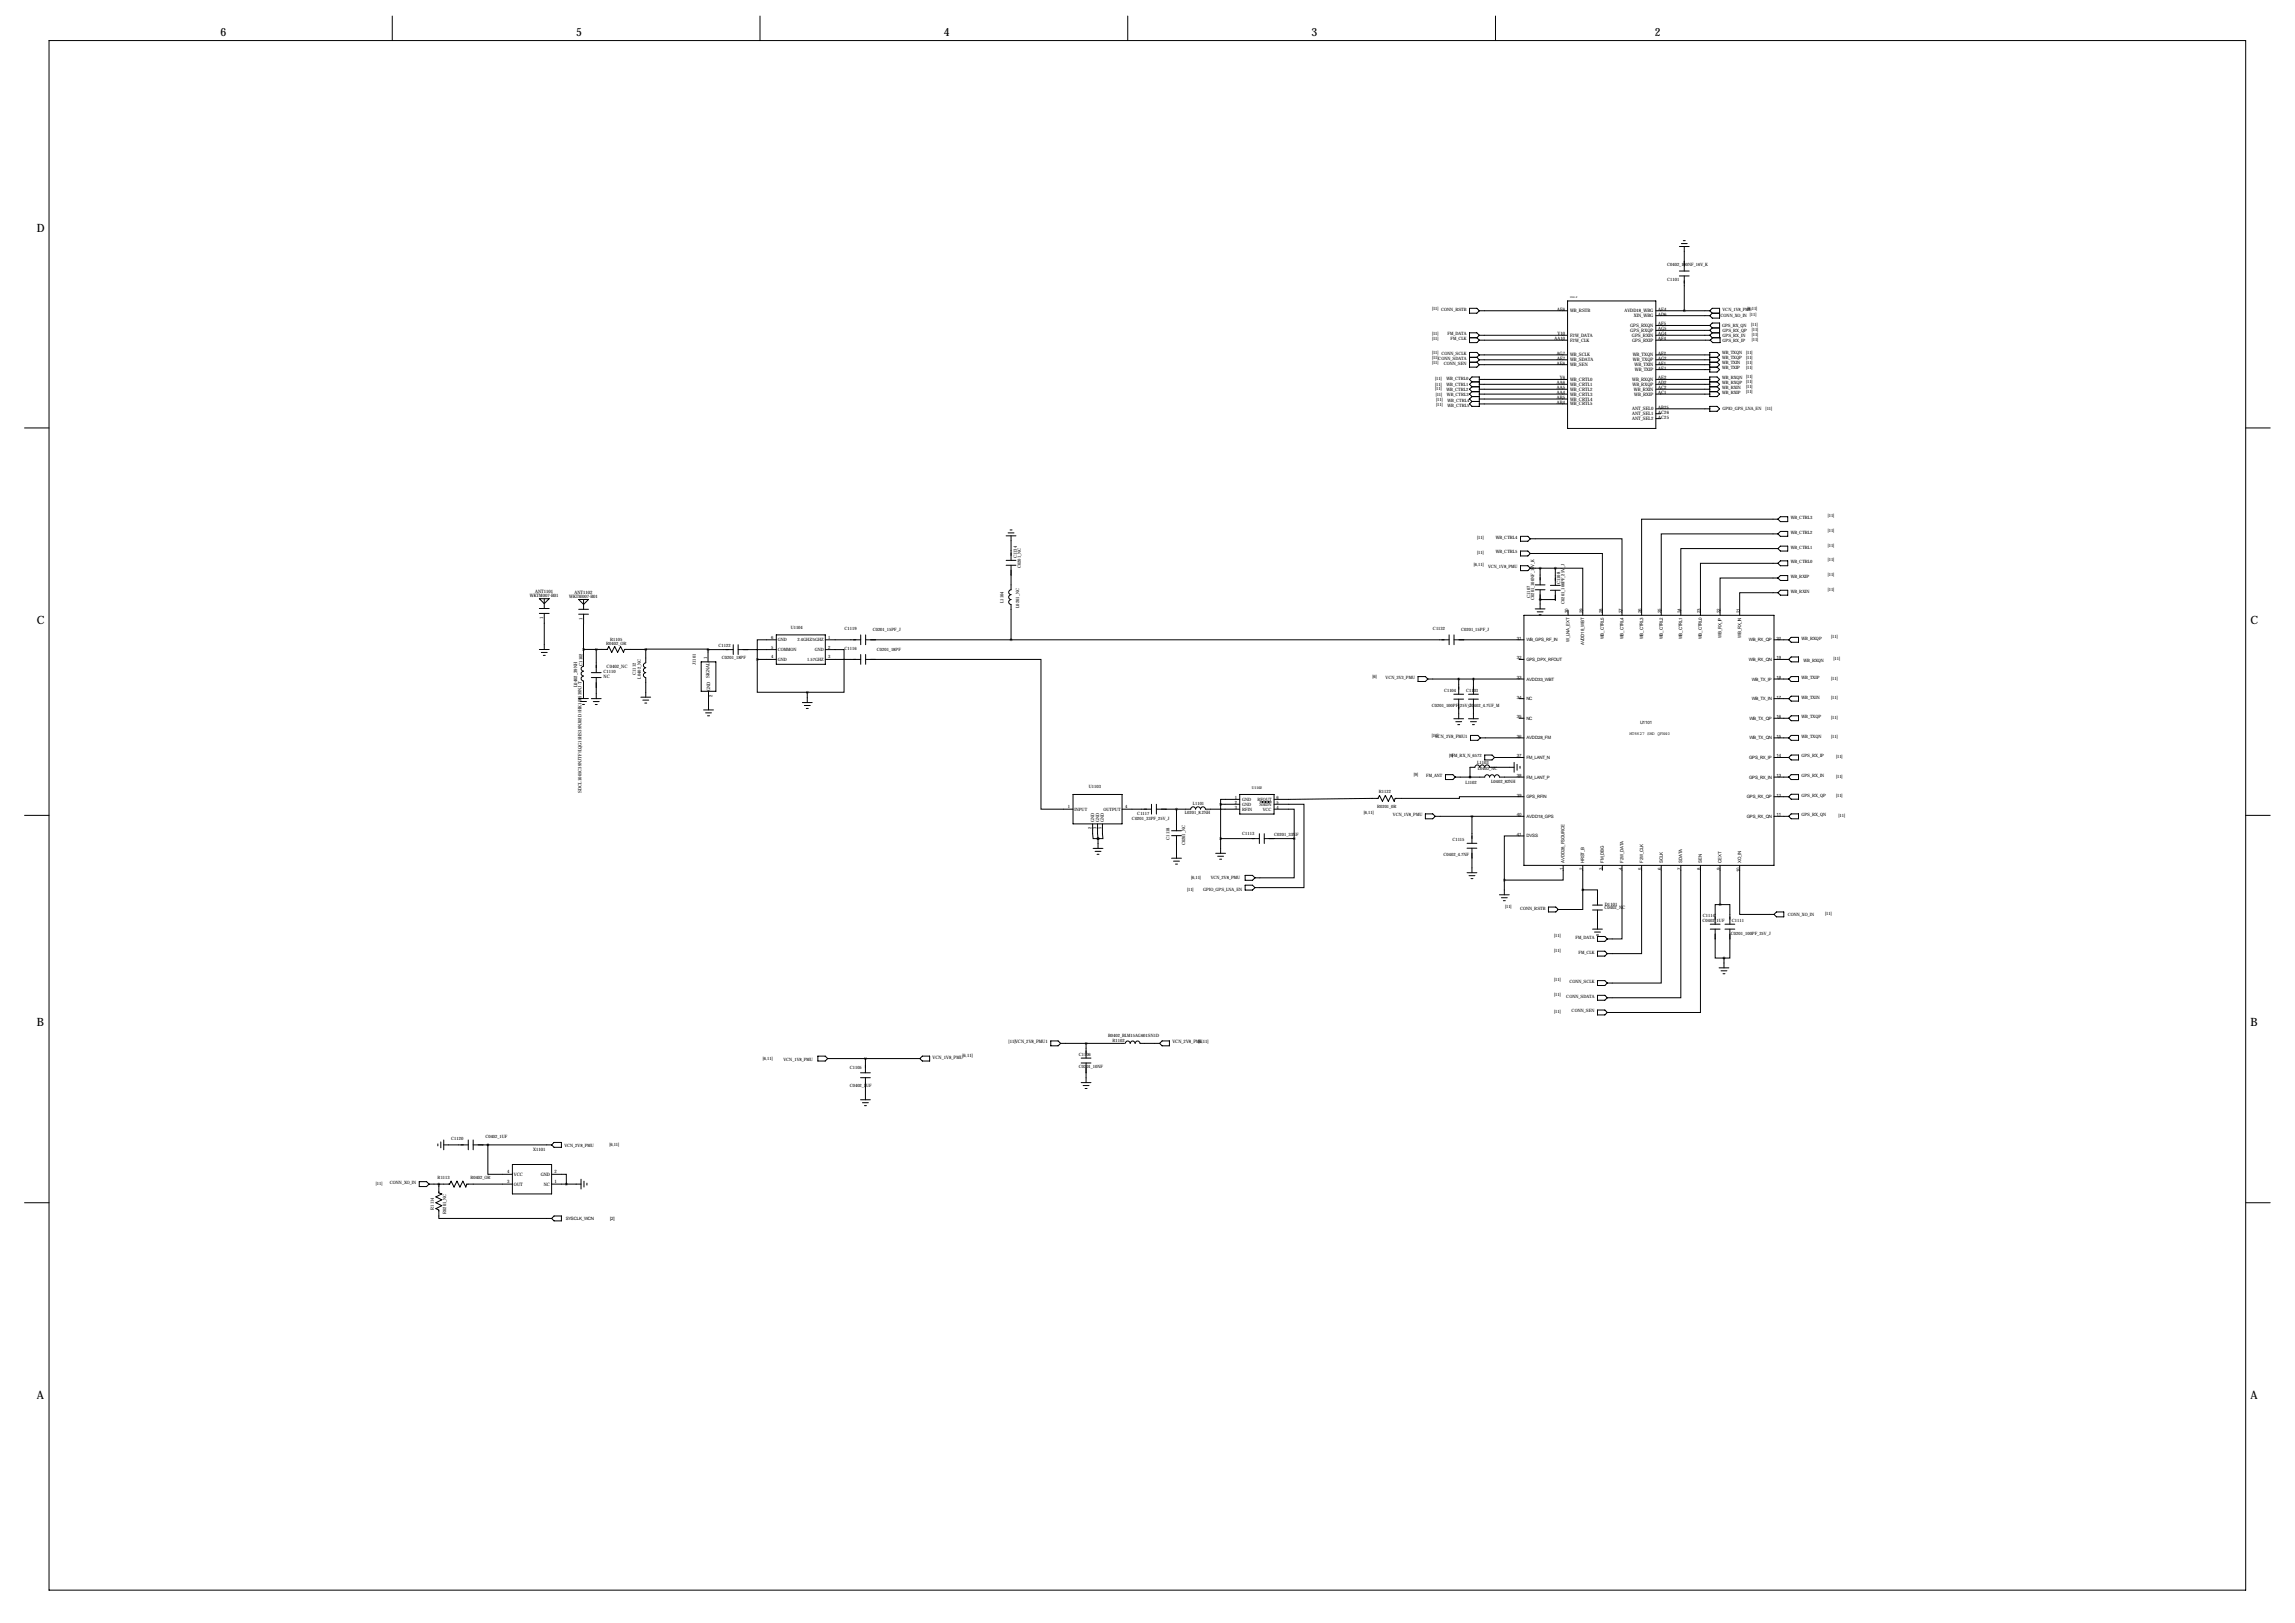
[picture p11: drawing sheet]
<svg xmlns="http://www.w3.org/2000/svg" width="1189mm" height="841mm" viewBox="0 0 1189 841" stroke-linecap="round" stroke-linejoin="round" font-family="sans-serif">
<defs><g id="words">
<g font-size="5.9">
<text x="114" y="18">6</text>
<text x="298" y="18">5</text>
<text x="489" y="18">4</text>
<text x="679" y="18">3</text>
<text x="857" y="18">2</text>
<text x="19" y="120">D</text>
<text x="19" y="323">C</text>
<text x="1166" y="323">C</text>
<text x="19" y="532">B</text>
<text x="1166" y="532">B</text>
<text x="19" y="725">A</text>
<text x="1166" y="725">A</text>
</g>
<g font-size="2.4">
<text x="807" y="161">AF6</text>
<text x="813" y="162">WB_RSTB</text>
<text x="842" y="162">AVDD18_WBG</text>
<text x="859" y="161">AE4</text>
<text x="846" y="164">XIN_WBG</text>
<text x="859" y="164">AD6</text>
<text x="807" y="174">Y10</text>
<text x="844" y="169">GPS_RXQN</text>
<text x="845" y="172">GPS_RXQP</text>
<text x="859" y="174">AG4</text>
<text x="859" y="169">AF5</text>
<text x="859" y="171">AG5</text>
<text x="805" y="176">AA10</text>
<text x="813" y="177">F2W_CLK</text>
<text x="813" y="174">F2W_DATA</text>
<text x="845" y="174">GPS_RXIN</text>
<text x="845" y="177">GPS_RXIP</text>
<text x="859" y="176">AF4</text>
<text x="806" y="184">AG7</text>
<text x="813" y="185">WB_SCLK</text>
<text x="846" y="185">WB_TXQN</text>
<text x="859" y="184">AF2</text>
<text x="807" y="189">AE6</text>
<text x="807" y="186">AF7</text>
<text x="813" y="187">WB_SDATA</text>
<text x="813" y="190">WB_SEN</text>
<text x="846" y="187">WB_TXQP</text>
<text x="847" y="190">WB_TXIN</text>
<text x="859" y="186">AG2</text>
<text x="859" y="189">AF1</text>
<text x="859" y="191">AE1</text>
<text x="808" y="197">Y6</text>
<text x="813" y="197">WB_CRTL0</text>
<text x="845" y="197">WB_RXQN</text>
<text x="847" y="192">WB_TXIP</text>
<text x="859" y="197">AE2</text>
<text x="807" y="199">AA6</text>
<text x="807" y="202">AA5</text>
<text x="813" y="200">WB_CRTL1</text>
<text x="813" y="202">WB_CRTL2</text>
<text x="846" y="200">WB_RXQP</text>
<text x="846" y="202">WB_RXIN</text>
<text x="859" y="199">AD2</text>
<text x="859" y="202">AC2</text>
<text x="807" y="204">AA4</text>
<text x="807" y="207">AB5</text>
<text x="807" y="209">AB4</text>
<text x="813" y="205">WB_CRTL3</text>
<text x="813" y="207">WB_CRTL4</text>
<text x="847" y="205">WB_RXIP</text>
<text x="859" y="204">AC1</text>
<text x="813" y="210">WB_CRTL5</text>
<text x="845" y="213">ANT_SEL0</text>
<text x="845" y="215">ANT_SEL1</text>
<text x="859" y="212">AB25</text>
<text x="859" y="214">AC26</text>
<text x="845" y="218">ANT_SEL2</text>
<text x="859" y="217">AC25</text>
<text x="274" y="309">WKTM007-B01</text>
<text x="277" y="307">ANT1101</text>
<text x="295" y="310">WKTM007-B01</text>
<text x="298" y="307">ANT1102</text>
<text x="281" y="320" transform="rotate(-90 281 320)">1</text>
<text x="302" y="321" transform="rotate(-90 302 321)">1</text>
<text x="366" y="341" transform="rotate(-90 366 341)">1</text>
<text x="302" y="345" transform="rotate(-90 302 345)">C1102</text>
<text x="314" y="346">C0402_NC</text>
<text x="313" y="351">NC</text>
<text x="299" y="356" transform="rotate(-90 299 356)">L0402_39NH</text>
<text x="368" y="358" transform="rotate(-90 368 358)">GND SIGNAL</text>
<text x="369" y="361" transform="rotate(-90 369 361)">2</text>
<text x="742" y="382">[11]</text>
<text x="743" y="382">VCN_2V8_PMU1</text>
<text x="301" y="411" transform="rotate(-90 301 411)">SDCL1005C39NJTF//LQG15HS39NJ02D //HK100539NJ-T</text>
<text x="831" y="471">C0402_NC</text>
<text x="831" y="469">D1101</text>
<text x="523" y="540">[11]VCN_2V8_PMU1</text>
<text x="607" y="540">VCN_2V8_PMU</text>
<text x="621" y="540">[6,11]</text>
<text x="483" y="548">VCN_1V8_PMU</text>
<text x="499" y="548">[6,11]</text>
<text x="276" y="596">X1101</text>
<text x="263" y="608">4</text>
<text x="266" y="609">VCC</text>
<text x="280" y="609">GND</text>
<text x="287" y="608">2</text>
<text x="263" y="613">3</text>
<text x="266" y="614">OUT</text>
<text x="282" y="614">NC</text>
<text x="287" y="613">1</text>
</g>
<g font-size="2.3">
<text x="864" y="138">C0402_100NF_16V_K</text>
<text x="864" y="146">C1101</text>
<text x="742" y="161">[11] CONN_RSTB</text>
<text x="892" y="161">VCN_1V8_PMU</text>
<text x="905" y="160">[6,11]</text>
<text x="891" y="164">CONN_XO_IN [11]</text>
<text x="742" y="173">[11]</text>
<text x="750" y="174">FM_DATA</text>
<text x="892" y="170">GPS_RX_QN</text>
<text x="892" y="172">GPS_RX_QP</text>
<text x="907" y="169">[11]</text>
<text x="907" y="172">[11]</text>
<text x="742" y="176">[11]</text>
<text x="751" y="176">FM_CLK</text>
<text x="892" y="175">GPS_RX_IN</text>
<text x="892" y="177">GPS_RX_IP</text>
<text x="907" y="174">[11]</text>
<text x="907" y="176">[11]</text>
<text x="742" y="184">[11] CONN_SCLK</text>
<text x="892" y="184">WB_TXQN</text>
<text x="904" y="183">[11]</text>
<text x="904" y="186">[11]</text>
<text x="742" y="186">[11]CONN_SDATA</text>
<text x="742" y="189">[11]</text>
<text x="748" y="189">CONN_SEN</text>
<text x="892" y="186">WB_TXQP</text>
<text x="892" y="189">WB_TXIN</text>
<text x="892" y="191">WB_TXIP</text>
<text x="904" y="188">[11]</text>
<text x="904" y="191">[11]</text>
<text x="743" y="197">[11]</text>
<text x="749" y="197">WB_CTRL0</text>
<text x="892" y="196">WB_RXQN</text>
<text x="904" y="196">[11]</text>
<text x="743" y="200">[11]</text>
<text x="743" y="202">[11]</text>
<text x="749" y="200">WB_CTRL1</text>
<text x="749" y="202">WB_CTRL2</text>
<text x="892" y="199">WB_RXQP</text>
<text x="892" y="201">WB_RXIN</text>
<text x="892" y="204">WB_RXIP</text>
<text x="904" y="199">[11]</text>
<text x="904" y="201">[11]</text>
<text x="904" y="204">[11]</text>
<text x="744" y="205">[11]</text>
<text x="744" y="208">[11]</text>
<text x="750" y="205">WB_CTRL3</text>
<text x="750" y="208">WB_CTRL4</text>
<text x="744" y="211">[11]</text>
<text x="750" y="211">WB_CTRL5</text>
<text x="892" y="213">GPIO_GPS_LNA_EN</text>
<text x="915" y="212">[11]</text>
<text x="928" y="269">WB_CTRL3</text>
<text x="947" y="268">[11]</text>
<text x="947" y="276">[11]</text>
<text x="765" y="279">[11]</text>
<text x="775" y="279">WB_CTRL4</text>
<text x="928" y="277">WB_CTRL2</text>
<text x="765" y="287">[11]</text>
<text x="775" y="287">WB_CTRL5</text>
<text x="928" y="284">WB_CTRL1</text>
<text x="947" y="283">[11]</text>
<text x="527" y="289" transform="rotate(-90 527 289)">C1134</text>
<text x="763" y="293">[6,11]</text>
<text x="928" y="292">WB_CTRL0</text>
<text x="947" y="291">[11]</text>
<text x="529" y="294" transform="rotate(-90 529 294)">C0201_NC</text>
<text x="771" y="294">VCN_1V8_PMU</text>
<text x="928" y="299">WB_RXIP</text>
<text x="947" y="298">[11]</text>
<text x="808" y="303" transform="rotate(-90 808 303)">C1108</text>
<text x="793" y="310" transform="rotate(-90 793 310)">C1107</text>
<text x="795" y="311" transform="rotate(-90 795 311)">C0201_100NF_10V_K</text>
<text x="928" y="307">WB_RXIN</text>
<text x="947" y="306">[11]</text>
<text x="520" y="312" transform="rotate(-90 520 312)">L1104</text>
<text x="528" y="315" transform="rotate(-90 528 315)">L0201_NC</text>
<text x="811" y="313" transform="rotate(-90 811 313)">C0201_100PF_25V_J</text>
<text x="812" y="317" transform="rotate(-90 812 317)">30</text>
<text x="820" y="317" transform="rotate(-90 820 317)">29</text>
<text x="830" y="317" transform="rotate(-90 830 317)">28</text>
<text x="840" y="317" transform="rotate(-90 840 317)">27</text>
<text x="850" y="317" transform="rotate(-90 850 317)">26</text>
<text x="861" y="317" transform="rotate(-90 861 317)">25</text>
<text x="871" y="317" transform="rotate(-90 871 317)">24</text>
<text x="881" y="317" transform="rotate(-90 881 317)">23</text>
<text x="891" y="317" transform="rotate(-90 891 317)">22</text>
<text x="901" y="317" transform="rotate(-90 901 317)">21</text>
<text x="410" y="326">U1104</text>
<text x="438" y="326">C1119</text>
<text x="452" y="327">C0201_15PF_J</text>
<text x="742" y="326">C1132</text>
<text x="757" y="327">C0201_15PF_J</text>
<text x="314" y="334">R0402_OR</text>
<text x="316" y="332">R1105</text>
<text x="372" y="335">C1122</text>
<text x="399" y="336">5</text>
<text x="399" y="331">6</text>
<text x="403" y="332">GND</text>
<text x="413" y="332">2.4GHZ/5GHZ</text>
<text x="429" y="331">1</text>
<text x="429" y="336">2</text>
<text x="786" y="331">31</text>
<text x="791" y="332">WB_GPS_RF_IN</text>
<text x="813" y="332" transform="rotate(-90 813 332)">W_LNA_EXT</text>
<text x="821" y="334" transform="rotate(-90 821 334)">AVDD18_WBT</text>
<text x="831" y="331" transform="rotate(-90 831 331)">WB_CTRL5</text>
<text x="841" y="331" transform="rotate(-90 841 331)">WB_CTRL4</text>
<text x="851" y="331" transform="rotate(-90 851 331)">WB_CTRL3</text>
<text x="861" y="331" transform="rotate(-90 861 331)">WB_CTRL2</text>
<text x="871" y="331" transform="rotate(-90 871 331)">WB_CTRL1</text>
<text x="882" y="331" transform="rotate(-90 882 331)">WB_CTRL0</text>
<text x="892" y="331" transform="rotate(-90 892 331)">WB_RX_IP</text>
<text x="902" y="331" transform="rotate(-90 902 331)">WB_RX_IN</text>
<text x="906" y="332">WB_RX_QP</text>
<text x="920" y="331">20</text>
<text x="933" y="331">WB_RXQP</text>
<text x="949" y="330">[11]</text>
<text x="374" y="341">C0201_18PF</text>
<text x="399" y="341">4</text>
<text x="403" y="337">COMMON</text>
<text x="422" y="337">GND</text>
<text x="429" y="341">3</text>
<text x="438" y="336">C1116</text>
<text x="454" y="337">C0201_18PF</text>
<text x="786" y="342">32</text>
<text x="920" y="342">19</text>
<text x="950" y="342">[11]</text>
<text x="360" y="344" transform="rotate(-90 360 344)">J1101</text>
<text x="403" y="342">GND</text>
<text x="418" y="342">1.57GHZ</text>
<text x="791" y="342">GPS_DPX_RFOUT</text>
<text x="906" y="342">WB_RX_QN</text>
<text x="934" y="343">WB_RXQN</text>
<text x="313" y="349">C1110</text>
<text x="329" y="350" transform="rotate(-90 329 350)">C1112</text>
<text x="332" y="351" transform="rotate(-90 332 351)">L0402_NC</text>
<text x="711" y="351">[6]</text>
<text x="718" y="352">VCN_3V3_PMU</text>
<text x="786" y="352">33</text>
<text x="791" y="352">AVDD33_WBT</text>
<text x="907" y="352">WB_TX_IP</text>
<text x="920" y="352">18</text>
<text x="933" y="352">WB_TXIP</text>
<text x="949" y="352">[11]</text>
<text x="748" y="358">C1104</text>
<text x="759" y="358">C1103</text>
<text x="786" y="362">34</text>
<text x="791" y="363">NC</text>
<text x="907" y="363">WB_TX_IN</text>
<text x="920" y="362">17</text>
<text x="933" y="362">WB_TXIN</text>
<text x="949" y="362">[11]</text>
<text x="742" y="366">C0201_100PF_25V_J</text>
<text x="761" y="366">C0402_4.7UF_M</text>
<text x="786" y="372">35</text>
<text x="791" y="373">NC</text>
<text x="850" y="375">U1101</text>
<text x="906" y="373">WB_TX_QP</text>
<text x="920" y="372">16</text>
<text x="933" y="372">WB_TXQP</text>
<text x="949" y="372">[11]</text>
<text x="786" y="382">36</text>
<text x="791" y="383">AVDD28_FM</text>
<text x="844" y="381">MT6627 SMD QFN40</text>
<text x="906" y="383">WB_TX_QN</text>
<text x="920" y="382">15</text>
<text x="933" y="382">WB_TXQN</text>
<text x="949" y="382">[11]</text>
<text x="751" y="392">[9]FM_RX_N_6572</text>
<text x="765" y="396">L1103</text>
<text x="786" y="392">37</text>
<text x="791" y="393">FM_LANT_N</text>
<text x="906" y="393">GPS_RX_IP</text>
<text x="920" y="392">14</text>
<text x="933" y="392">GPS_RX_IP</text>
<text x="951" y="393">[11]</text>
<text x="766" y="399">L0402_NC</text>
<text x="732" y="402">[9]</text>
<text x="739" y="403">FM_ANT</text>
<text x="759" y="406">L1102</text>
<text x="773" y="406">L0402_82NH</text>
<text x="786" y="403">38</text>
<text x="791" y="403">FM_LANT_P</text>
<text x="906" y="403">GPS_RX_IN</text>
<text x="920" y="403">13</text>
<text x="933" y="403">GPS_RX_IN</text>
<text x="951" y="403">[11]</text>
<text x="564" y="408">U1103</text>
<text x="714" y="410">R1122</text>
<text x="786" y="413">39</text>
<text x="791" y="413">GPS_RFIN</text>
<text x="905" y="413">GPS_RX_QP</text>
<text x="920" y="413">12</text>
<text x="933" y="413">GPS_RX_QP</text>
<text x="951" y="413">[11]</text>
<text x="553" y="419">1</text>
<text x="557" y="420">INPUT</text>
<text x="572" y="420">OUTPUT</text>
<text x="583" y="419">4</text>
<text x="618" y="417">L1101</text>
<text x="640" y="414">1</text>
<text x="640" y="417">2</text>
<text x="640" y="419">3</text>
<text x="643" y="415">GND</text>
<text x="643" y="417">GND</text>
<text x="643" y="420">RFIN</text>
<text x="651" y="415">RFOUT</text>
<text x="653" y="417">SHDN</text>
<text x="654" y="420">VCC</text>
<text x="661" y="419">4</text>
<text x="661" y="417">5</text>
<text x="661" y="414">6</text>
<text x="713" y="419">R0201_0R</text>
<text x="567" y="426" transform="rotate(-90 567 426)">GND</text>
<text x="569" y="426" transform="rotate(-90 569 426)">GND</text>
<text x="572" y="426" transform="rotate(-90 572 426)">GND</text>
<text x="586" y="425">C0201_33PF_25V_J</text>
<text x="589" y="422">C1117</text>
<text x="614" y="422">L0201_8.2NH</text>
<text x="707" y="422">[6,11]</text>
<text x="722" y="423">VCN_1V8_PMU</text>
<text x="786" y="423">40</text>
<text x="791" y="424">AVDD18_GPS</text>
<text x="905" y="424">GPS_RX_QN</text>
<text x="920" y="423">11</text>
<text x="933" y="423">GPS_RX_QN</text>
<text x="952" y="423">[11]</text>
<text x="566" y="429" transform="rotate(-90 566 429)">2</text>
<text x="568" y="429" transform="rotate(-90 568 429)">3</text>
<text x="571" y="429" transform="rotate(-90 571 429)">5</text>
<text x="606" y="435" transform="rotate(-90 606 435)">C1118</text>
<text x="614" y="438" transform="rotate(-90 614 438)">C0201_NC</text>
<text x="644" y="432">C1113</text>
<text x="660" y="433">C0201_33NF</text>
<text x="752" y="436">C1115</text>
<text x="786" y="433">41</text>
<text x="791" y="434">DVSS</text>
<text x="748" y="443">C0402_4.7NF</text>
<text x="811" y="447" transform="rotate(-90 811 447)">AVDD28_FSOURCE</text>
<text x="821" y="447" transform="rotate(-90 821 447)">HRST_B</text>
<text x="831" y="447" transform="rotate(-90 831 447)">FM_DBG</text>
<text x="841" y="447" transform="rotate(-90 841 447)">F2W_DATA</text>
<text x="851" y="447" transform="rotate(-90 851 447)">F2W_CLK</text>
<text x="861" y="447" transform="rotate(-90 861 447)">SCLK</text>
<text x="871" y="447" transform="rotate(-90 871 447)">SDATA</text>
<text x="882" y="447" transform="rotate(-90 882 447)">SEN</text>
<text x="892" y="447" transform="rotate(-90 892 447)">CEXT</text>
<text x="902" y="447" transform="rotate(-90 902 447)">XO_IN</text>
<text x="617" y="455">[6,11]</text>
<text x="627" y="455">VCN_2V8_PMU</text>
<text x="810" y="451" transform="rotate(-90 810 451)">1</text>
<text x="820" y="451" transform="rotate(-90 820 451)">2</text>
<text x="830" y="451" transform="rotate(-90 830 451)">3</text>
<text x="840" y="451" transform="rotate(-90 840 451)">4</text>
<text x="850" y="451" transform="rotate(-90 850 451)">5</text>
<text x="861" y="451" transform="rotate(-90 861 451)">6</text>
<text x="871" y="451" transform="rotate(-90 871 451)">7</text>
<text x="881" y="451" transform="rotate(-90 881 451)">8</text>
<text x="891" y="451" transform="rotate(-90 891 451)">9</text>
<text x="901" y="452" transform="rotate(-90 901 452)">10</text>
<text x="615" y="461">[11]</text>
<text x="623" y="461">GPIO_GPS_LNA_EN</text>
<text x="780" y="470">[11]</text>
<text x="787" y="471">CONN_RSTB</text>
<text x="882" y="477">C0402_1UF</text>
<text x="882" y="475">C1114</text>
<text x="897" y="478">C1111</text>
<text x="926" y="475">CONN_XO_IN</text>
<text x="946" y="474">[11]</text>
<text x="805" y="485">[11]</text>
<text x="897" y="484">C0201_100PF_25V_J</text>
<text x="816" y="486">FM_DATA</text>
<text x="805" y="493">[11]</text>
<text x="818" y="494">FM_CLK</text>
<text x="805" y="508">[11]</text>
<text x="813" y="509">CONN_SCLK</text>
<text x="805" y="516">[11]</text>
<text x="811" y="517">CONN_SDATA</text>
<text x="805" y="525">[11]</text>
<text x="814" y="524">CONN_SEN</text>
<text x="574" y="537">B0402_BLM15AG601SN1D</text>
<text x="576" y="540">R1102</text>
<text x="395" y="549">[6,11]</text>
<text x="406" y="549">VCN_1V8_PMU</text>
<text x="559" y="547">C1106</text>
<text x="440" y="554">C1105</text>
<text x="559" y="553">C0201_10NF</text>
<text x="440" y="563">C0402_1UF</text>
<text x="234" y="591">C1120</text>
<text x="251" y="589">C0402_1UF</text>
<text x="316" y="594">[6,11]</text>
<text x="292" y="594">VCN_2V8_PMU</text>
<text x="227" y="611">R1113</text>
<text x="244" y="611">R0402_OR</text>
<text x="195" y="614">[11]</text>
<text x="202" y="613">CONN_XO_IN</text>
<text x="225" y="627" transform="rotate(-90 225 627)">R1114</text>
<text x="231" y="629" transform="rotate(-90 231 629)">R0201_NC</text>
<text x="293" y="632">SYSCLK_WCN</text>
<text x="316" y="632">[2]</text>
</g>
<text font-size="2" x="648" y="409">U1102</text>
<text font-size="1.2" x="813" y="154">U301-F</text>
</g></defs>
<g fill="none" stroke="#000" stroke-width=".52">
<path d="M203 8v13M394 8v13M584 8v13M775 8v13M25 21h1138v803h-1138zM870 128h5M871 126h3M872 125h1M872 128v12M761 160h4l1 1-1 1h-4zM812 156h46v66h-46zM870 143h5"/>
<path d="M870 140h5M872 143v18M761 175h4M765 175l1 1M766 176h46M766 161h46M766 174h46M766 174l-1-2h-4v5h4l1-1M766 174l-1 1M858 176h28M858 161h28M858 174h28"/>
<path d="M858 169h28M858 171h28M858 164h28M886 174l1 1h4v2h-4l-1-1M886 161l1-1h4v5h-4l-1-1M886 169l1-2h4v8M886 169l1 1M886 171l1 1M886 161l1 1M887 172h4M887 162h4M887 162l-1 2"/>
<path d="M887 170h4M887 170l-1 1M887 172l-1 2M887 175l-1 1M761 185h4M761 188h4M763 198l-2-1 2-2h3v15h-3l-2-1 2-1M763 198h3M763 198l-2 1 2 1M765 185l1 1M765 188l1 1M766 184h46"/>
<path d="M766 186h46M766 197h46M766 189h46M766 199h46M766 184l-1-1h-4v7h4l1-1M766 184l-1 1M766 186l-1 2M858 184h28M858 186h28M858 197h28M858 189h28M858 191h28"/>
<path d="M858 199h28M886 198h4M886 185h4M886 188h4M886 190h4M890 198l1-1-1-2h-4v10h4l1-1-1-1M890 185l1-1-1-1h-4v10h4l1-2-1-1M890 198l1 1-1 1M890 185l1 1-1 2M890 188l1 1-1 1M763 200h3M763 200l-2 2 2 1"/>
<path d="M763 203h3M763 203l-2 1 2 1M763 205h3M763 205l-2 2 2 1M763 208h3M766 202h46M766 204h46M766 207h46M766 209h46M858 212h28M858 214h2M858 217h2"/>
<path d="M858 202h28M858 204h28M886 200h4M886 203h4M886 210h4l1 2-1 1h-4zM890 200l1 2-1 1M13 222h12M1163 222h13M521 278h5M522 276h3M523 275h1M524 278v12"/>
<path d="M788 278h3l2 1-2 1h-3zM793 279h47v40M921 269h-71v50M921 277h-60v42M921 269l1-1h4v2h-4zM921 277l1-2h4v3h-4zM521 290h5M521 293h5M524 293v12a1.3 1.3 0 0 0-1 2 1.3 1.3 0 0 0 1 1 1.3 1.3 0 0 0-1 1 1.3 1.3 0 0 0 1 2 1.3 1.3 0 0 0-1 1 1.3 1.3 0 0 0 1 1v18M788 285h3l2 2-2 1h-3zM788 293h3l2 1-2 2h-3zM793 287h37v32"/>
<path d="M793 294h13M798 294v9M806 294h14v25M806 294v9M921 299h-30v20M921 284h-50v35M921 292h-40v27M921 284l1-1h4v2h-4zM921 292l1-1h4v2h-4zM921 299l1-1h4v3h-4zM279 310h5l-2 3zM279 315h5"/>
<path d="M279 318h5M282 310v5M282 318v18M300 311h5l-3 2zM300 316h5M300 318h5M302 318v18M302 311v5M789 319h130v129h-130zM795 303h5M795 305h5M795 315h5"/>
<path d="M796 317h3M797 318h1M798 311h.1M798 305v10M803 303h5M803 306h5M806 306v5h-8M812 316v3M921 307h-20v12M921 307l1-1h4v2h-4zM279 336h5M280 338h3"/>
<path d="M281 339h1M302 336v9a1.3 1.3 0 0 0-1 1 1.3 1.3 0 0 0 1 2 1.3 1.3 0 0 0-1 1 1.3 1.3 0 0 0 1 1 1.3 1.3 0 0 0-1 1 1.3 1.3 0 0 0 1 2v9M302 336h13v-1l2 3 1-3 2 3 1-3 2 3v-2h12M309 336v12M335 336v7a1.4 1.4 0 0 0-2 2 1.3 1.3 0 0 0 2 1 1.3 1.3 0 0 0-2 1 1.3 1.3 0 0 0 2 1 1.4 1.4 0 0 0-2 2 1.3 1.3 0 0 0 2 1v10M335 336h32M367 336v7M367 336h13M380 334v5M382 336h20M382 334v5M402 331h-10v11"/>
<path d="M402 329h26v15h-26zM428 336h9v23h-19M428 331h18M446 329v5M446 339v5M448 331h303M448 329v5M448 339v5M751 329v5M753 331h36M753 329v5M919 331h8"/>
<path d="M928 330h4v3h-4l-1-2zM306 348h5M306 351h5M309 351v11M363 343h8v15h-8zM367 358v10M392 342v17h26M392 342h10M418 359v5M428 342h18M448 342h91v77h17M735 350h3l2 2-2 1h-3z"/>
<path d="M740 352h49M753 360h5M756 352v8M761 360h5M763 352v8M787 342h2M919 352h8M919 342h8M928 340h4v3h-4l-1-1zM928 350h4v3h-4l-1-1zM300 362h5M301 363h3"/>
<path d="M302 365h1M306 362h5M307 363h3M308 365h1M332 361h5M333 363h3M334 364h1M364 368h6M366 369h3M367 371h1M416 364h5M417 365h3"/>
<path d="M418 367h1M753 362h5M753 372h5M754 374h3M755 375h1M756 362v10M761 362h5M761 372h5M762 374h3M763 375h1M763 362v10M787 362h2"/>
<path d="M787 372h2M919 362h8M919 372h8M928 361h4v2h-4l-1-1zM928 371h4v2h-4l-1-1zM762 381h4l1 1-1 1h-4zM767 382h22M769 391h4l1 1-1 2h-4zM774 392h15M784 397h-12a1.3 1.3 0 0 0-2-1 1.3 1.3 0 0 0-1 1 1.3 1.3 0 0 0-1-1 1.3 1.3 0 0 0-1 1 1.3 1.3 0 0 0-2-1 1.3 1.3 0 0 0-1 1h-3v6M784 395v5M786 396v3"/>
<path d="M787 397v1M919 382h8M919 392h8M928 381h4v2h-4l-1-1zM928 391h4v3h-4l-1-2zM556 412h25v15h-25zM581 419h15M596 417v5M599 419h18a1.3 1.3 0 0 1 1-1 1.3 1.3 0 0 1 1 1 1.3 1.3 0 0 1 2-1 1.3 1.3 0 0 1 1 1 1.3 1.3 0 0 1 1-1 1.3 1.3 0 0 1 1 1h18M599 417v5M609 419v11M632 417h10"/>
<path d="M632 417v25M642 414h-10v3M642 412h18v10h-18zM653 415h6M660 417h15v43h-25M660 419h10v15M749 401h4l1 2-1 1h-4zM754 403h15a1.3 1.3 0 0 1 1-2 1.4 1.4 0 0 1 2 2 1.3 1.3 0 0 1 1-2 1.3 1.3 0 0 1 1 2 1.3 1.3 0 0 1 1-2 1.4 1.4 0 0 1 2 2h12M789 413h-33v1h-33l-1 1-1-3-2 3-1-3-2 3-1-3-1 2h-54M919 403h8M919 413h8M928 411h4v3h-4l-1-1z"/>
<path d="M928 401h4v3h-4l-1-1zM13 422h12M566 427v7h3M566 439h5M569 427v7M569 434h.1M569 434v5M571 427v7h-2M607 430h5M607 433h5M609 433v12M632 434h20"/>
<path d="M652 432v5M655 434h15M655 432v5M670 434v21h-20M738 422h4l1 1-1 1h-4zM743 423h46M760 437h5M760 439h5M763 423v14M763 439v13M789 433h-10v23M919 423h8"/>
<path d="M928 422h4v2h-4l-1-1zM1163 422h13M567 441h3M568 442h1M607 445h5M608 446h3M609 448h1M630 442h5M631 444h3M632 445h1M645 453h4l1 2-1 1h-4zM645 459h4l1 1-1 1h-4z"/>
<path d="M760 452h5M761 454h3M762 455h1M779 456v7M810 448v8h-31M820 448v13M830 448v3M840 448v38h-7M850 448v46h-17M861 448v61h-28M871 448v69h-38M881 448v76h-48"/>
<path d="M891 448v21M901 448v26h18M777 463h5M778 465h3M779 467h1M802 470h4l1 1-1 1h-4zM820 461h8v8M820 461v10h-13M825 469h5M825 471h5M828 471v10M886 479h5"/>
<path d="M891 469h5v10M891 469h-3v10M894 479h5M919 474l1-2h4v3h-4zM825 481h5M826 483h3M827 484h1M828 485h3l2 1-2 2h-3zM828 493h3l2 1-2 1h-3zM886 481h5M888 481v15h5M893 496v5"/>
<path d="M894 481h5M896 481v15h-3M828 508h3l2 1-2 1h-3zM828 516h3l2 1-2 1h-3zM891 501h5M892 503h3M893 504h1M544 539h4l1 1-1 2h-4zM602 539h4v3h-4l-1-2zM828 523h3l2 1-2 2h-3zM424 547h3l2 1-2 2h-3zM429 548h48"/>
<path d="M446 556h5M446 558h5M448 548v8M448 558v12M478 547h4v3h-4l-1-2zM549 540h34M560 548h5M560 551h5M563 540v8M563 551v10M583 540a1.3 1.3 0 0 1 1-1 1.3 1.3 0 0 1 1 1 1.3 1.3 0 0 1 2-1 1.3 1.3 0 0 1 1 1 1.3 1.3 0 0 1 1-1 1.3 1.3 0 0 1 2 1h10M446 570h5"/>
<path d="M447 571h3M448 573h1M560 561h5M561 562h3M562 564h1M227 593v1M228 591v4M230 593h13M230 590v6M243 590v6M245 593h41M245 590v6"/>
<path d="M253 593v15h12M286 593l1-1h4v2h-4zM217 612h4l1 1-1 2h-4zM222 613h11l1-1 1 3 2-3 1 3 2-3 1 3 1-2h23M227 613v5h2l-3 2 3 1-3 2 3 2-3 1 1 1v4h59M265 603h21v15h-21zM286 608h7v5M286 613h15M301 611v5M303 612v3M304 613v1M13 623h12"/>
<path d="M287 630h4v2h-4l-1-1zM1163 623h13"/>
</g>
<path d="M872 161a.5 .5 0 0 0 1 0 .5 .5 0 0 0-1 0zM761 403a.5 .5 0 0 0 1 0 .5 .5 0 0 0-1 0zM762 423a.5 .5 0 0 0 1 0 .5 .5 0 0 0-1 0zM334 336a.5 .5 0 0 0 1 0 .5 .5 0 0 0-1 0z" fill="#000" stroke="#000" stroke-width="1.3"/>
<use href="#words"/>
</svg>
